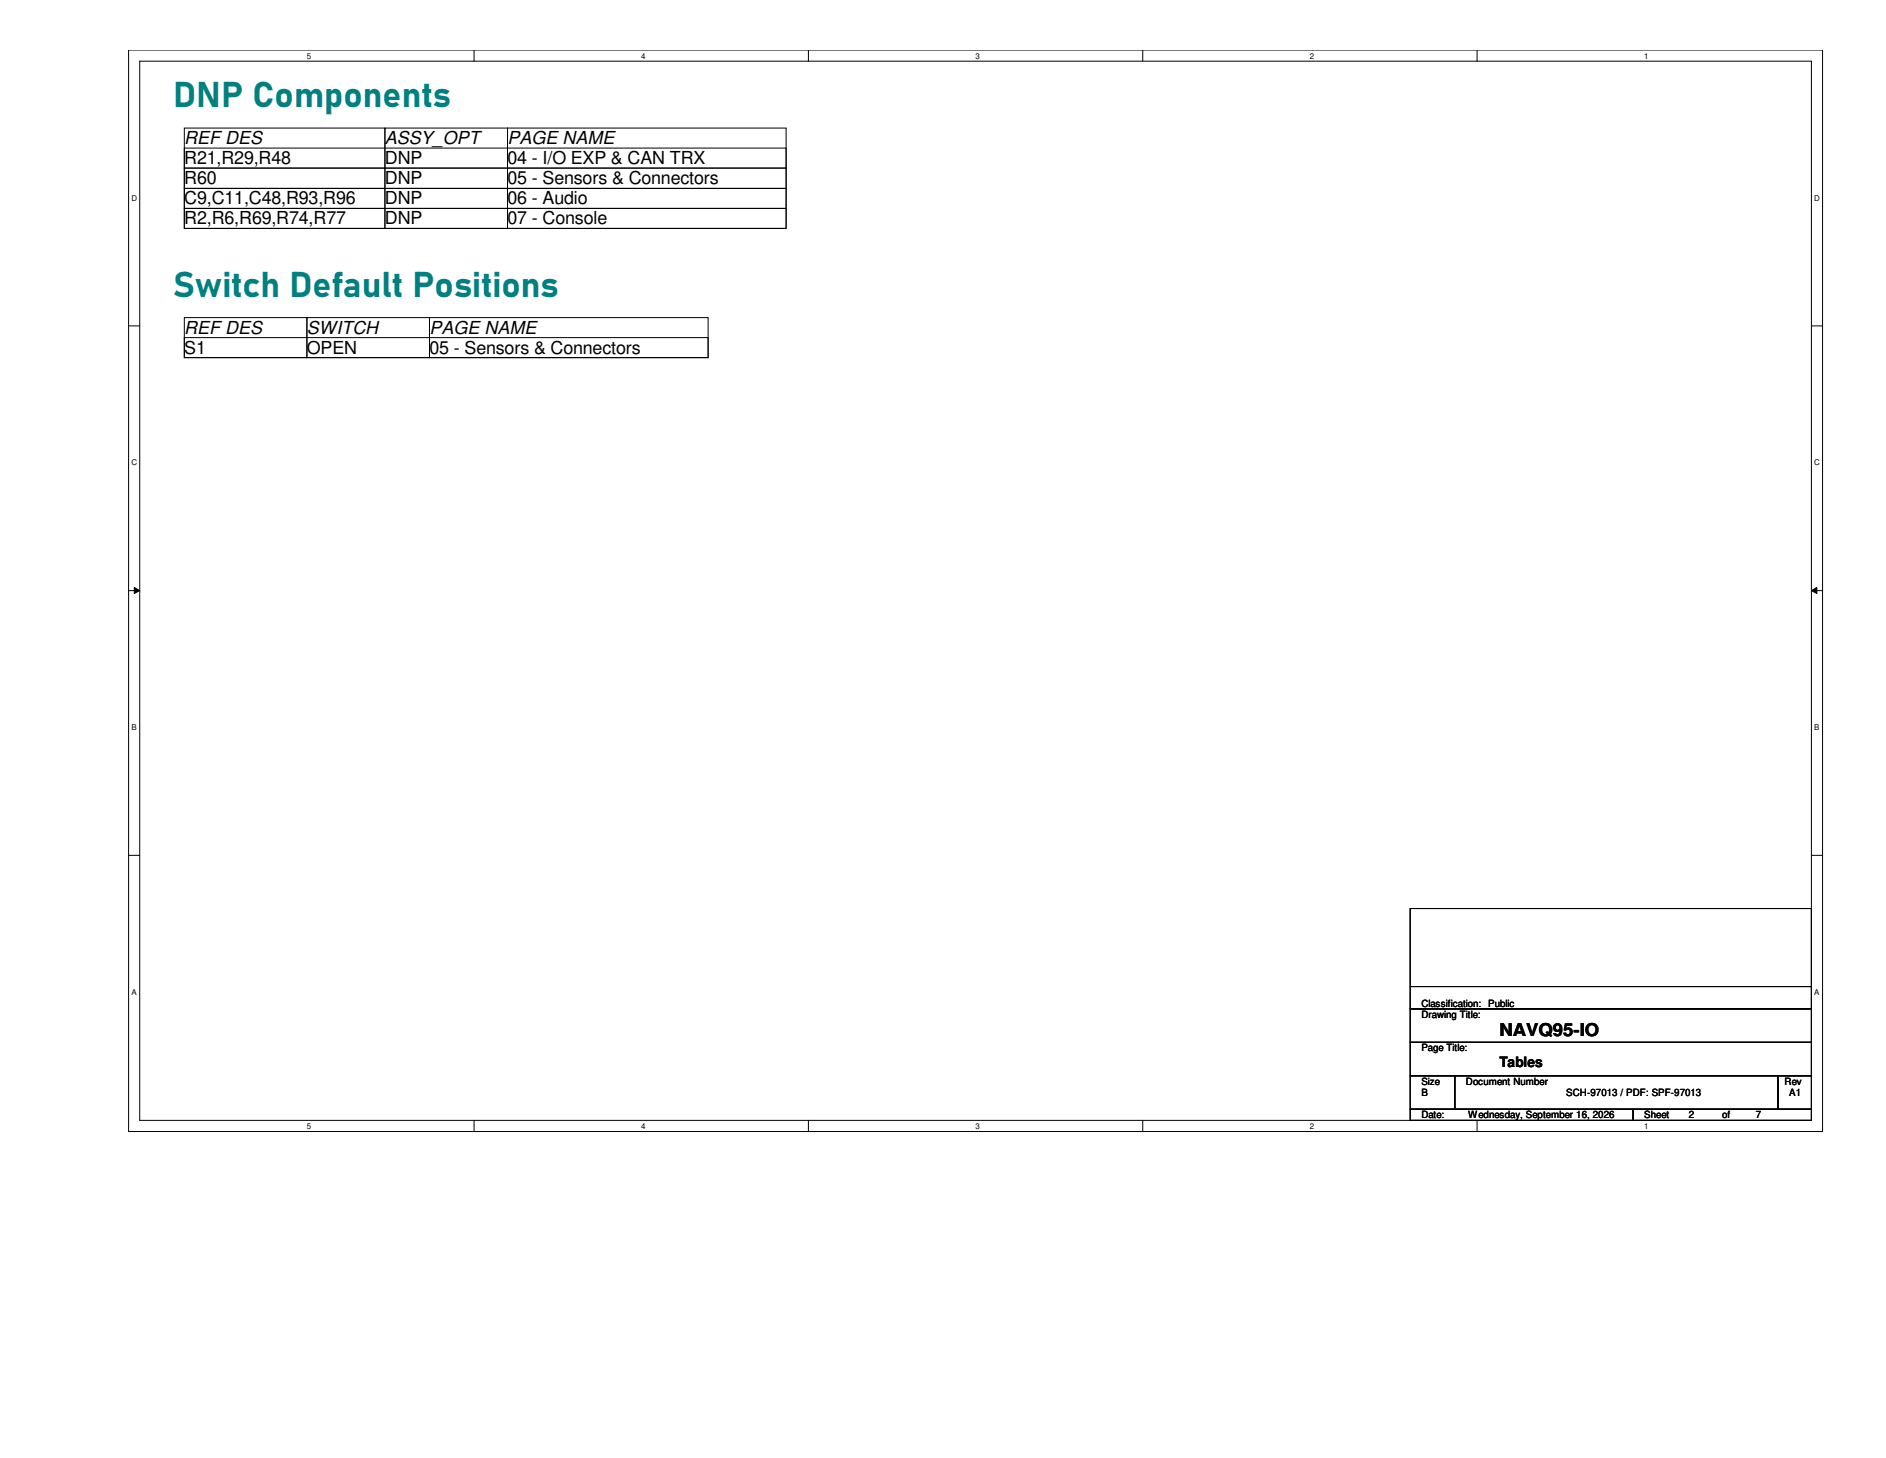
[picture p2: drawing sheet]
<svg xmlns="http://www.w3.org/2000/svg" width="279mm" height="216mm" viewBox="0 0 279 216" stroke-linecap="round" stroke-linejoin="round" font-family="sans-serif">
<defs><g id="words">
<g font-size="5.2" fill="#008080">
<text x="25.7" y="15.9">DNP Components</text>
<text x="25.7" y="44">Switch Default Positions</text>
</g>
<g font-size="2.7">
<text x="27.3" y="21.3">REF DES</text>
<text x="57" y="21.3">ASSY_OPT</text>
<text x="75.2" y="21.3">PAGE NAME</text>
<text x="27.3" y="24.3">R21,R29,R48</text>
<text x="27.3" y="27.3">R60</text>
<text x="57" y="24.3">DNP</text>
<text x="57" y="27.3">DNP</text>
<text x="75.2" y="24.3">04 - I/O EXP &amp; CAN TRX</text>
<text x="75.2" y="27.3">05 - Sensors &amp; Connectors</text>
<text x="27.3" y="30.3">C9,C11,C48,R93,R96</text>
<text x="27.3" y="33.2">R2,R6,R69,R74,R77</text>
<text x="57" y="33.2">DNP</text>
<text x="57" y="30.3">DNP</text>
<text x="75.2" y="33.2">07 - Console</text>
<text x="75.2" y="30.3">06 - Audio</text>
<text x="27.3" y="49.4">REF DES</text>
<text x="27.3" y="52.4">S1</text>
<text x="45.5" y="52.4">OPEN</text>
<text x="45.5" y="49.4">SWITCH</text>
<text x="63.6" y="49.4">PAGE NAME</text>
<text x="63.6" y="52.4">05 - Sensors &amp; Connectors</text>
</g>
<text font-size="2.6" x="222.1" y="153.5">NAVQ95-IO</text>
<text font-size="2.1" x="222.1" y="158">Tables</text>
<g font-size="1.5">
<text x="210.6" y="149.1">Classification:</text>
<text x="220.5" y="149.1">Public</text>
<text x="210.6" y="150.7">Drawing Title:</text>
<text x="210.6" y="155.7">Page Title:</text>
<text x="210.6" y="160.7">Size</text>
<text x="217.2" y="160.7">Document Number</text>
<text x="264.4" y="160.7">Rev</text>
<text x="210.6" y="165.6">Date:</text>
<text x="210.6" y="162.3">B</text>
<text x="217.5" y="165.6">Wednesday, September 16, 2026</text>
<text x="232" y="162.3">SCH-97013 / PDF: SPF-97013</text>
<text x="243.6" y="165.6">Sheet</text>
<text x="250.2" y="165.6">2</text>
<text x="255.1" y="165.6">of</text>
<text x="260.1" y="165.6">7</text>
<text x="265" y="162.3">A1</text>
</g>
<g font-size="1.2">
<text x="45.5" y="8.7">5</text>
<text x="95" y="8.7">4</text>
<text x="144.5" y="8.7">3</text>
<text x="194.1" y="8.7">2</text>
<text x="243.6" y="8.7">1</text>
<text x="19.5" y="29.7">D</text>
<text x="268.8" y="29.7">D</text>
<text x="19.5" y="68.9">C</text>
<text x="268.8" y="68.9">C</text>
<text x="19.5" y="108.1">B</text>
<text x="268.8" y="108.1">B</text>
<text x="19.5" y="147.3">A</text>
<text x="268.8" y="147.3">A</text>
<text x="45.5" y="167.2">5</text>
<text x="95" y="167.2">4</text>
<text x="144.5" y="167.2">3</text>
<text x="194.1" y="167.2">2</text>
<text x="243.6" y="167.2">1</text>
</g>
</g></defs>
<path d="M19.1 7.4h250.9v160.2h-250.9zM20.7 9.1h247.7v156.8h-247.7z" fill="none" stroke="#000" stroke-width=".15"/>
<g fill="#fff">
<path d="M45.5 7.6h.6v1.3h-.6z"/>
<path d="M45.5 166.1h.6v1.3h-.6z"/>
</g>
<path d="M70.2 7.4v1.7M70.2 165.9v1.7" fill="none" stroke="#000" stroke-width=".15"/>
<g fill="#fff">
<path d="M95 7.6h.6v1.3h-.6z"/>
<path d="M95 166.1h.6v1.3h-.6z"/>
</g>
<path d="M119.8 7.4v1.7M119.8 165.9v1.7" fill="none" stroke="#000" stroke-width=".15"/>
<g fill="#fff">
<path d="M144.5 7.6h.6v1.3h-.6z"/>
<path d="M144.5 166.1h.6v1.3h-.6z"/>
</g>
<path d="M169.3 7.4v1.7M169.3 165.9v1.7" fill="none" stroke="#000" stroke-width=".15"/>
<g fill="#fff">
<path d="M194.1 7.6h.5v1.3h-.5z"/>
<path d="M194.1 166.1h.5v1.3h-.5z"/>
</g>
<path d="M218.8 7.4v1.7M218.8 165.9v1.7" fill="none" stroke="#000" stroke-width=".15"/>
<g fill="#fff">
<path d="M243.6 7.6h.6v1.3h-.6z"/>
<path d="M243.6 166.1h.6v1.3h-.6z"/>
<path d="M19.5 28.7h.8v1.3h-.8z"/>
<path d="M268.8 28.7h.8v1.3h-.8z"/>
<path d="M19.5 67.9h.8v1.3h-.8z"/>
<path d="M268.8 67.9h.8v1.3h-.8z"/>
</g>
<path d="M19.1 48.3h1.6M268.4 48.3h1.6" fill="none" stroke="#000" stroke-width=".15"/>
<g fill="#fff">
<path d="M19.5 107.1h.7v1.3h-.7z"/>
<path d="M268.8 107.1h.7v1.3h-.7z"/>
</g>
<path d="M19.1 87.5h1.6M19.9 87l.8 .5-.8 .4zM268.4 87.5l.8-.5v.9zM268.4 87.5h1.6" fill="none" stroke="#000" stroke-width=".15"/>
<path d="M19.9 87l.8 .5-.8 .4zM268.4 87.5l.8-.5v.9z" fill="#000"/>
<g fill="#fff">
<path d="M19.5 146.3h.7v1.3h-.7z"/>
<path d="M268.8 146.3h.7v1.3h-.7z"/>
</g>
<g fill="none" stroke="#000" stroke-width=".15">
<path d="M27.3 19h29.7v14.8h-29.7zM57 19h18.2v14.8h-18.2zM75.2 19h41.3v14.8h-41.3zM27.3 21.9h89.2v3h-89.2zM27.3 24.9h89.2v3h-89.2zM27.3 27.9h89.2v3h-89.2zM27.3 30.9h89.2v2.9h-89.2zM27.3 50h77.6v3h-77.6zM27.3 47h18.2v6h-18.2zM45.5 47h18.1v6h-18.1zM63.6 47h41.3v6h-41.3zM19.1 126.7h1.6"/>
<path d="M208.9 134.5h59.5v14.9h-59.5zM268.4 126.7h1.6M208.9 149.4h59.5v4.9h-59.5zM208.9 154.3h59.5v5h-59.5zM208.9 159.3h6.6v5h-6.6zM208.9 146.1h59.5M215.5 159.3h47.9v5h-47.9zM263.4 159.3h5v5h-5zM268.4 146.1h.1M208.9 164.3h33v1.6h-33zM241.9 164.3h26.5v1.6h-26.5z"/>
</g>
<use href="#words"/>
</svg>
